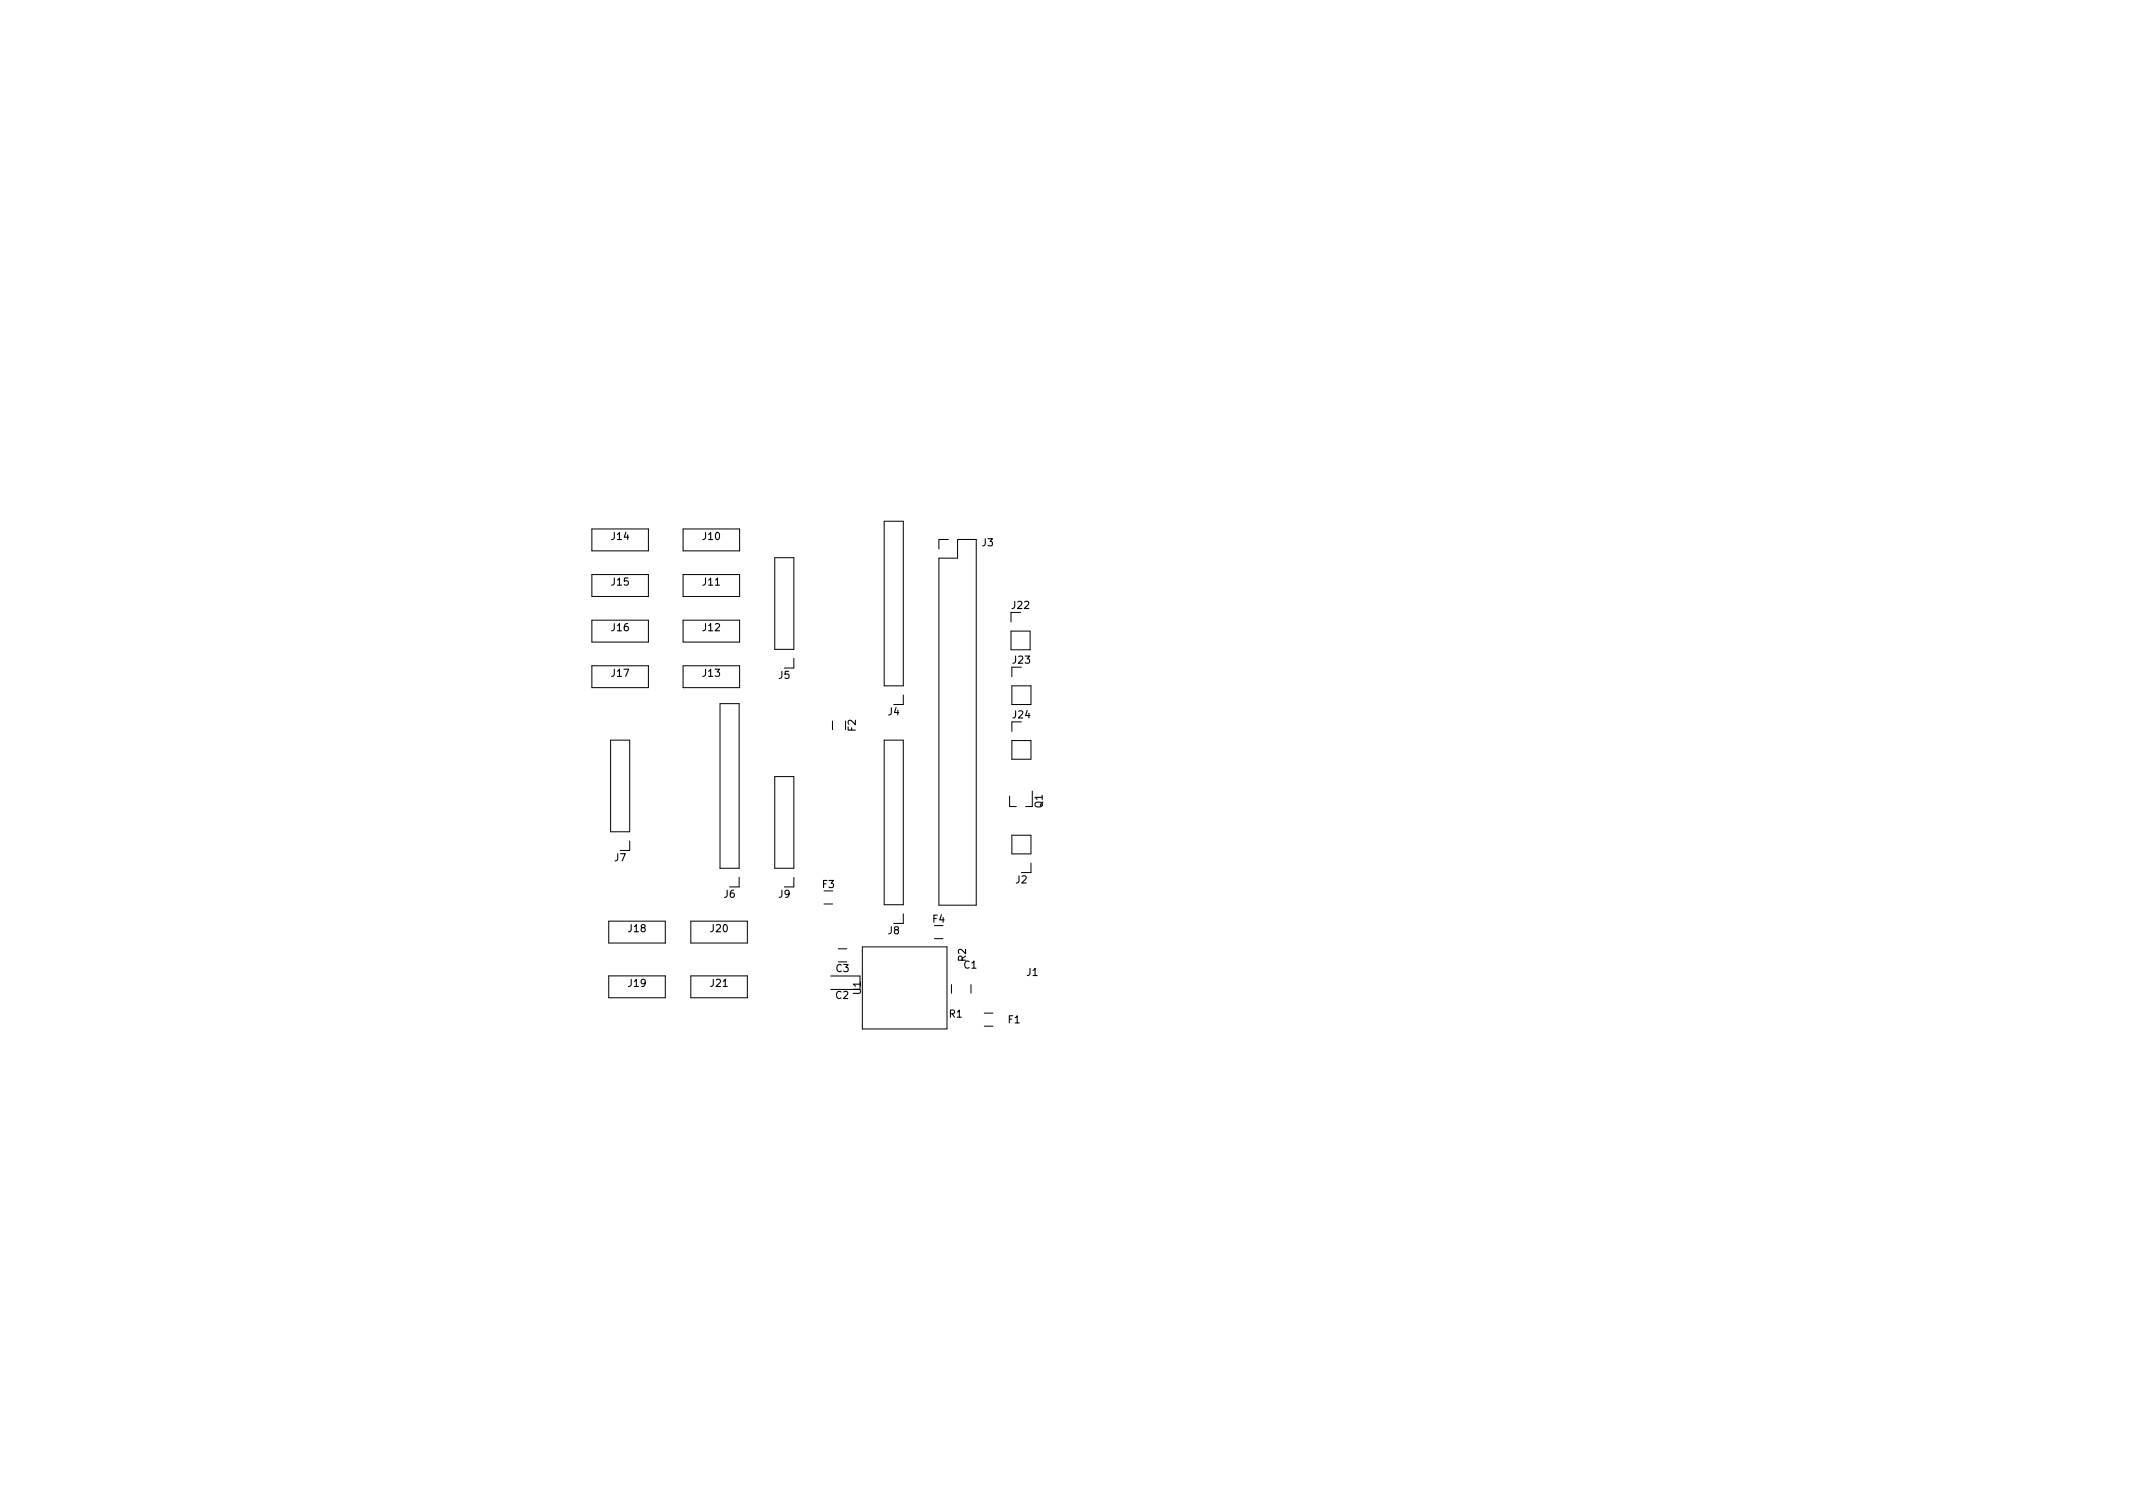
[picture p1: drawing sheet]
<svg xmlns="http://www.w3.org/2000/svg" width="297mm" height="210mm" viewBox="0 0 297 210" stroke-linecap="round" stroke-linejoin="round" font-family="sans-serif">
<defs><g id="words">
<g font-size="1.4">
<text x="85.2" y="75.2">J14</text>
<text x="97.9" y="75.2">J10</text>
<text x="136.8" y="76.1">J3</text>
<text x="85.2" y="81.5">J15</text>
<text x="97.9" y="81.5">J11</text>
<text x="85.2" y="87.9">J16</text>
<text x="97.9" y="87.9">J12</text>
<text x="141" y="84.8">J22</text>
<text x="85.2" y="94.2">J17</text>
<text x="97.9" y="94.2">J13</text>
<text x="108.4" y="94.5">J5</text>
<text x="141.1" y="92.4">J23</text>
<text x="119.2" y="101.8" transform="rotate(-90 119.2 101.8)">F2</text>
<text x="123.7" y="99.6">J4</text>
<text x="141.1" y="100">J24</text>
<text x="145.2" y="112.5" transform="rotate(-90 145.2 112.5)">Q1</text>
<text x="85.6" y="119.9">J7</text>
<text x="100.8" y="125">J6</text>
<text x="108.4" y="125">J9</text>
<text x="114.5" y="123.6">F3</text>
<text x="141.5" y="123">J2</text>
<text x="87.5" y="129.8">J18</text>
<text x="99" y="129.8">J20</text>
<text x="123.7" y="130.1">J8</text>
<text x="129.9" y="128.5">F4</text>
<text x="87.5" y="137.4">J19</text>
<text x="99" y="137.4">J21</text>
<text x="116.4" y="135.3">C3</text>
<text x="134.2" y="134.9">C1</text>
<text x="134.5" y="133.9" transform="rotate(-90 134.5 133.9)">R2</text>
<text x="143" y="135.9">J1</text>
<text x="116.4" y="139.1">C2</text>
<text x="119.9" y="138.5" transform="rotate(-90 119.9 138.5)">U1</text>
<text x="132.2" y="141.7">R1</text>
<text x="140.4" y="142.5">F1</text>
</g>
</g></defs>
<g fill="none" stroke="#000" stroke-width=".14">
<path d="M82.4 73.7h7.9v3h-7.9zM95.1 73.7h7.9v3h-7.9zM107.9 77.7h2.6v12.7h-2.6zM123.1 72.6h2.7v22.9h-2.7zM130.8 77.7h2.5v-2.6h2.6v50.9h-5.1zM132.1 75.1h-1.3v1.3M82.4 80h7.9v3.1h-7.9zM82.4 86.4h7.9v3h-7.9zM82.4 92.7h7.9v3.1h-7.9zM95.1 80h7.9v3.1h-7.9zM95.1 86.4h7.9v3h-7.9zM95.1 92.7h7.9v3.1h-7.9z"/>
<path d="M100.3 98h2.6v22.9h-2.6zM110.5 91.7v1.3h-1.3M125.8 96.8v1.3h-1.3M140.8 87.9h2.7v2.6h-2.7zM140.8 85.3v1.3M140.9 95.5h2.7v2.6h-2.7zM140.9 92.9v1.3M85 103.1h2.7v12.7h-2.7zM87.7 117.1v1.3h-1.3M107.9 108.1h2.6v12.8h-2.6zM115.9 100.4v1.2M123.1 103.1h2.7v22.9h-2.7z"/>
<path d="M140.6 110.8v1.5h.9M140.9 103.1h2.7v2.6h-2.7zM140.9 116.3h2.7v2.6h-2.7zM140.9 100.5v1.3M143.8 110.1v2.2h-1M84.8 128.3h7.8v3h-7.8zM84.8 135.9h7.8v3h-7.8zM96.2 128.3h7.9v3h-7.9zM96.2 135.9h7.9v3h-7.9zM102.9 122.2v1.3h-1.3M110.5 122.2v1.3h-1.3M114.8 125.9h1.2"/>
<path d="M115.7 135.9h4.1v1.9h-4.1M116.7 132.1h1.2M120.1 131.8h11.8v11.5h-11.8zM125.8 127.2v1.4h-1.3M130.1 130.7h1.2M132.5 137.1v1.2M135.2 137.1v1.2M143.6 120.2v1.3h-1.4M137.1 141.1h1.2M137.1 142.9h1.2"/>
</g>
<use href="#words"/>
</svg>
